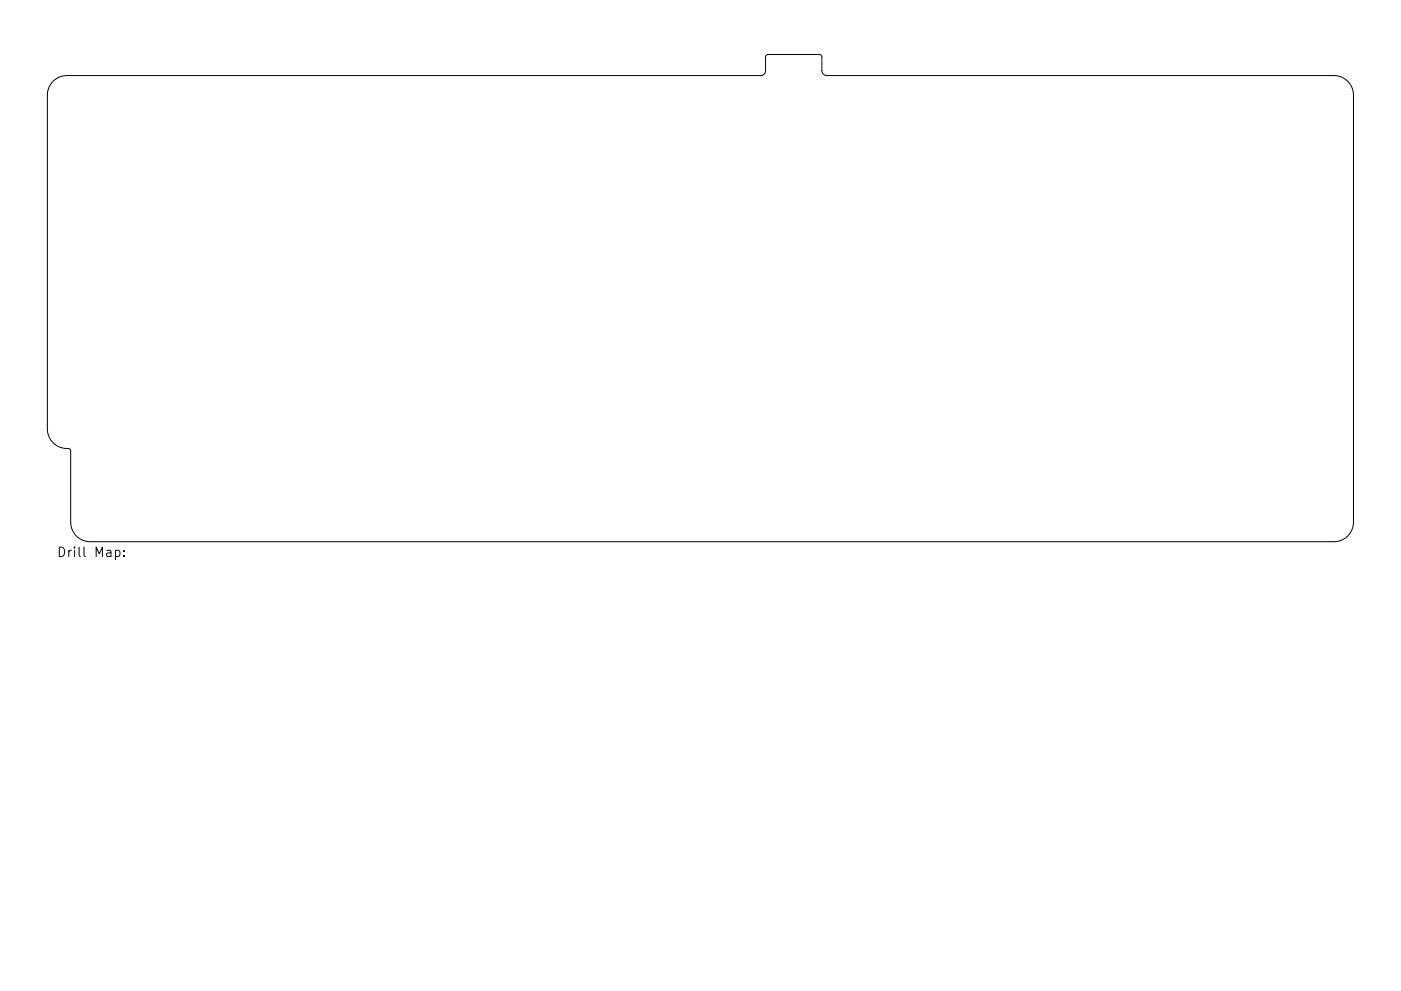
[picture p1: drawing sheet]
<svg xmlns="http://www.w3.org/2000/svg" width="297mm" height="210mm" viewBox="0 0 297 210" stroke-linecap="round" stroke-linejoin="round" font-family="sans-serif">
<defs><g id="words">
<text font-size="2.8" x="12" y="118.2">Drill Map:</text>
</g></defs>
<path d="M11.3 17.2a4.2 4.2 0 0 1 2.9-1.2h147.1a1.04 1.04 0 0 0 1-1v-3l.2-.3 .3-.1h11.1l.3 .4 .1 3a1.04 1.04 0 0 0 1 1h107.5a4.2 4.2 0 0 1 4.2 4.2v90.6a4.2 4.2 0 0 1-4.2 4.1h-263.7a4.2 4.2 0 0 1-4.1-4.1v-15.1l-.3-.5a4.4 4.4 0 0 1-4.7-4.2v-70.8a4.2 4.2 0 0 1 1.3-3zM24.5 116.8l.6-.1 .3 .4v.6l-.2 .3h-.7M26.3 117.9v.2M26.3 116.8v.2" fill="none" stroke="#000" stroke-width=".21"/>
<use href="#words"/>
</svg>
